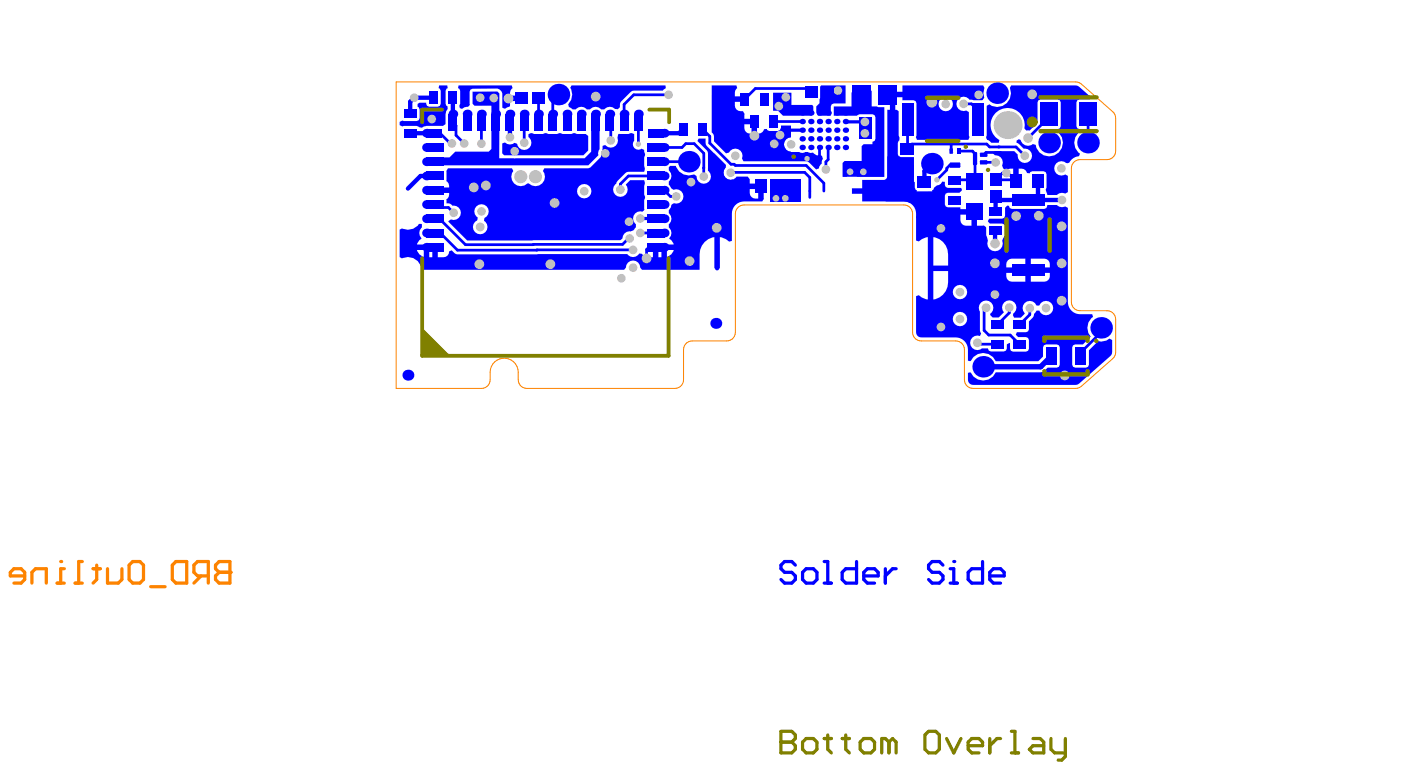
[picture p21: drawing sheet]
<svg xmlns="http://www.w3.org/2000/svg" width="216mm" height="118mm" viewBox="0 0 216 118" stroke-linecap="round" stroke-linejoin="round" font-family="sans-serif">
<path d="M61 12.6h104.8l.8 .4 4.9 4.2a1.33 1.33 0 0 1 .4 1v5.1a1.33 1.33 0 0 1-1.3 1.3h-4.2a1.33 1.33 0 0 0-1.3 1.3v20.6a1.33 1.33 0 0 0 1.3 1.4h4.2a1.33 1.33 0 0 1 1.3 1.3v5.1a1.33 1.33 0 0 1-.4 1l-4.9 4.2-.5 .3h-16.1a1.33 1.33 0 0 1-1.4-1.3v-4.6a1.33 1.33 0 0 0-1.3-1.4h-5.3a1.33 1.33 0 0 1-1.4-1.3v-18.3a1.33 1.33 0 0 0-1.3-1.3h-24.6a1.33 1.33 0 0 0-1.4 1.3v18.3a1.33 1.33 0 0 1-1.3 1.3h-5.3a1.33 1.33 0 0 0-1.4 1.4v4.6a1.33 1.33 0 0 1-1.3 1.3h-22.8a1.33 1.33 0 0 1-1.3-1.3 3 3 0 0 0-.8-2.8 2.16 2.16 0 0 0-2.3-.3 2.16 2.16 0 0 0-1.3 2 2.43 2.43 0 0 1-.3 1.9 1.33 1.33 0 0 1-1 .5h-13.2z" fill="none" stroke="#fd8300" stroke-width=".15"/>
<path d="M35.4 86.5v3.3h-1.6l-.6-.5v-.6l.6-.5h1.6" fill="none" stroke="#fd8300" stroke-width=".5"/>
<circle cx="35.4" cy="88.2" r=".25" fill="#fd8300"/>
<g fill="none" stroke="#fd8300" stroke-width=".5">
<path d="M8.8 89.8h1.1M9.9 87.6h-.5v2.2M11.6 89.8h1.1M12.7 86.5h-.6v3.3M14.3 87.6h1.2M14.9 87.1v2.2l-.6 .5M16.6 87.6v2.2h1.6l.6-.5v-1.7M19.9 87.1l.6-.6h1.1l.5 .6v2.2l-.5 .5h-1.1l-.6-.5zM23.2 90.4h2.2M26.6 87.1l.5-.6h1.7v3.3h-1.7l-.5-.5zM31 88.7l-1.1 1.1M32.1 88.7h-1.7l-.5-.5v-1.1l.5-.6h1.7v3.3"/>
<path d="M35.4 86.5h-1.6l-.6 .6v.5l.6 .6h1.6"/>
</g>
<circle cx="9.4" cy="86.5" r=".25" fill="#fd8300"/>
<path d="M3.8 88.7h-2.2v-.5l.5-.6h1.2l.5 .6v1.1l-.5 .5h-1.2M4.9 89.8v-1.6l.6-.6h1.6v2.2" fill="none" stroke="#fd8300" stroke-width=".5"/>
<g fill="#00f">
<path d="M132.5 18.1h1.9v3.3h-1.9z"/>
<path d="M118.3 20.4l.3-.2h1.3l.3-.1 .2-.7h1.5v1.7a1.11 1.11 0 0 0-1 .7 1.11 1.11 0 0 0 .2 1.2v1.5h-2.8z"/>
<path d="M136.7 24.1l4.1 .1v5.3h3.5l.3 .3v3.9h-3.4v-.8a1.88 1.88 0 0 0-1.9-1.9h-2.8v-3.4l.2-.3z"/>
<path d="M126.5 13.2h3.8v2.7h-1.8l-.3 .2-.2 .3v1.4h-1.9a1.59 1.59 0 0 1-.3-1.4l.5-.5 .1-2.5z"/>
<path d="M118.6 27.6h4.8v3.4h-4.8z"/>
<path d="M119.1 14.3h2.9v1.9h3.2l.1 .2 .1 .9-.2 .4-.1 .1h-4.4l-.8-.7h-.8z"/>
<path d="M88.1 13.2h14.5v.4l-.4 .4h-4.8l-1.7 1.6-.1 .2-.1 .7-.3 .3h-.4a1.1 1.1 0 0 0-1.7 .1h-.5a1.08 1.08 0 0 0-1.7 0h-.5a1.08 1.08 0 0 0-1.7 0h-.5l-.5-.4-.1-.4a2.02 2.02 0 0 0 .3-2.6z"/>
<path d="M61.6 18.8l.4-.2 2.2 .1 .3-.2 .2-.3v-1.3l-.2-.4h-.1v-.5l.2-.2h1.1l.1 .5 .3 .1h1.4l.3-.1 .1-.3v-2l-.1-.3-.2-.1 .1-.4h1.2l.1 .4-.2 .1-.1 .3v2l.1 .3 .2 .1v.4l-.2 .3-.1 .5v1.5l-.5 .3h-2.5l-.7 .3-.8-.3-2.2 .1-.4-.2z"/>
<path d="M70.7 13.2h8.2l.1 .4a1.02 1.02 0 0 0-.4 1.1h1.8v.9h-1.8v.8l-.8 .4-.4-.2v-2.2l-.4-.6-.3-.2-3.9 .1-.3 .1-.1 .3-.1 2.1-.2 .3h-.5l-.4 .3-.3-.1-.1-.4 .1-.3v-2l-.1-.3-.2-.1z"/>
<path d="M128.5 16.4h2.7v-2.1l.3-.3h2.8v2.4l2 .1v10.8l-6.5-.1v-2.1l.3-.3h2.7v-2.3l.3-.3h1.3v-.4l.4-.1 .1-.3v-3.3l-.1-.4-.4-.1h-1.9l-.4 .2h-3.6z"/>
<path d="M152.1 16.3l.4-.2a2.13 2.13 0 0 0 2.5-.1 2.13 2.13 0 0 0 .7-2.5l.1-.3h9.9l.4 .1 2 1.6-.2 .4h-1.6l-.3 .2-.1 .3v3.6l.1 .4 .3 .1 .1 .4a2.12 2.12 0 0 0 0 3.4l-.1 .4-1 .3-.5 .7h-.5a1.1 1.1 0 0 0-1.5 0 1.1 1.1 0 0 0-.1 1.5 1.1 1.1 0 0 0 1.4 .3l.5 .2v2.5l-.5 .2a1.07 1.07 0 0 0-1.2 .2h-1.5l-.3-.8 .2-.3v-2.1l-.2-.3-.3-.1h-1.7l-.3 .1-.1 .2h-.4a.94 .94 0 0 0-1.3-.7v1.9h-.9v-1.9h-.7l-.3 .2-.5-.2-.2-.5a1.09 1.09 0 0 0-1.1-1.6l-.3-.3 .3-.3h3l.6 .5a1.1 1.1 0 0 0 1 1.3 1.1 1.1 0 0 0 1.1-1.1 1.1 1.1 0 0 0-1.2-1.1l-.8-.7-.3-.2v-.3l.3-.2 .3 .1a1.15 1.15 0 0 0 1.9 .6l.3 .1a2.13 2.13 0 0 0 3.2 1.5 2.13 2.13 0 0 0 .3-3.5l.1-.4 .2-.1 .2-.4v-3.6l-.2-.3-.3-.2h-2.7l-.3 .2-.1 .3v3.1l-1.2 1.2h-.5l-.3-.3a2.61 2.61 0 0 0-2.6-3.2 2.56 2.56 0 0 0-1.8 .8h-.1a2.42 2.42 0 0 0-.7 1.9 2.41 2.41 0 0 0 .7 1.8l.6 .5-.1 .4h-1.1l-.5-.4a.47 .47 0 0 1-.2-.7z"/>
<path d="M72.8 14.1h3.9l.3 .3-.1 10h13.2l1-1v-6h1.1l.3 .3-.1 5.3-.2 .6v.3l-1.5 1.6h-25v-1.2h3.6l.9-.9h5.1l.4-.4v-6.7h-2.6l-.3-.3z"/>
<path d="M77.4 22.1l.4-.1a1.07 1.07 0 0 0 1.5 0l.3 .1a1.12 1.12 0 0 0 1.7 .9 1.12 1.12 0 0 0 .1-1.9v-.4l.4-.2a3.3 3.3 0 0 0 2.2 0 3.4 3.4 0 0 0 2.2 0 3.4 3.4 0 0 0 2.2 0l.5 .1h1.4l.3 .3v2.3l-.7 .7h-12.2l-.3-.3z"/>
<path d="M136.8 14.1v.9h2.3v.4h1.7l.3 .2 .1 .3v5l-.1 .2 .2 .4h7.9l.2-.4-.1-.2v-3.6l-.4-.3a1.11 1.11 0 0 1-1.4-.4 1.11 1.11 0 0 1 .4-1.5 1.11 1.11 0 0 1 1.5 .3h2l.3-.3a2.26 2.26 0 0 1 0-1.6l-.2-.3h-12.4v.9zM144.6 16a1.15 1.15 0 0 1 2.3 0 1.15 1.15 0 0 1-2.3 0z"/>
<path d="M109.7 23.8v7.5l.3 .3h3.4l.4-.3 .5-.2 3.2-.1 .2-.4v-1.9h-.4v-.4h-1.8v-.7l-.3-.4h-1.7a1.1 1.1 0 0 1-1.6 .3 1.1 1.1 0 0 1-.1-1.7v-.4l-1.7-1.8zM115.5 29.1h1.3v1.5a1.09 1.09 0 0 1-1.1-.3 1.09 1.09 0 0 1-.2-1.2z"/>
<path d="M109.7 13.2v7.2l.3 .4v1l1.9 1.8 .4-.1a1.1 1.1 0 0 1 1.5-.5 1.1 1.1 0 0 1 .5 1.4l.3 .5h9.6l.5 .1 1.1 1.1 .4-.2v-.2l.4-.5 .1-.5 .1-.2-.2-.5a1.19 1.19 0 0 1-1.3-.5l-.3 .1a1.4 1.4 0 0 0-1.4 0l-.4-.2a3 3 0 0 1-2.1-.4 1.1 1.1 0 0 1-.2-1.2 1.1 1.1 0 0 1 1-.7v-1.7h-1.5l-.2 .6-.3 .2h-1.3l-.4-.2v-.1h-.5a.87 .87 0 0 1-1 .7v-1.9h-.5v-.4h-1.5v-.7l-.2-.5a1.06 1.06 0 0 1-1.1-.3 1.06 1.06 0 0 1-.2-1.1h1.6v-.9h-1.6a1.11 1.11 0 0 1 .4-1.2l-.1-.4zM114.7 19.2h1.1v1.4a1.03 1.03 0 0 1-1.1-1.4z"/>
<path d="M136.7 16.9v10.4l-.1 .3-.3 .1h-3.4v1.3h-1.6v.9h1.6v1.1h6.4l.9 .3 .4-.3a.99 .99 0 0 1 .6-1.2l.1-.5-.2-.1-.1-.3v-.8l-.7-.1v-1.7h-.5v-.4h-1.9a1 1 0 0 1 .7-1.3l.1-.5h-.2l-.1-.3v-1.8l.2-.3v-.5l-.1-.3v-3.8l-.3-.2zM137.9 26.7h1.5v1.3a1.09 1.09 0 0 1-1.1-.2 1.09 1.09 0 0 1-.4-1.1z"/>
<path d="M144 28.9l-.2 .3-.2 .1 .1 .5a.94 .94 0 0 1 .7 1.2h-1.9v.4h-.5v1.8h-.6l-.2 .2v3.7l.4 .1 .5-.4 .9-.3v9.6l-.9-.3-.5-.3-.4 .1v5.8l.3 .4 .5 .2h5.3a1.88 1.88 0 0 1 1.9 1.9v1.7h.4a2.11 2.11 0 0 1 1.9-1.2 2.11 2.11 0 0 1 2 1.3h6.5l.7-.8v-1.4l.2-.3 .3-.1h1.7l.3 .1 .1 .3v2.7l-.1 .3-.3 .1h-1.5l-.4 .5-.6 .3h-6.9a2.11 2.11 0 0 1-2 1.2 2.11 2.11 0 0 1-1.9-1.2l-.4 .1v1l.1 .5 .5 .3h16.2l.3-.2 4.8-4.2 .3-.5v-2l-.4-.2-.5 .3-.8 .1-.5-.1-1.4 1.5v2.2l-.1 .3-.3 .1h-1.7l-.3-.1-.2-.3v-2.7l.2-.3 .3-.1h1.2l1.2-1.2a2.03 2.03 0 0 1 .3-3.1l-.1-.4h-1.9a1.88 1.88 0 0 1-1.8-1.9v-14.5l-.5-.2a1.07 1.07 0 0 1-1.2-.2h-1.5l-.1 .5-.4 .1h-5l-.3-.1-.1-.4h-.3l-.3 .3v1.2l-.1 .4-.4 .1h-2l-.2 .4 .4 .3h1.8l.4 .2 .1 .3v1.3l-.5 .9a1.2 1.2 0 0 1-1 1.6 1.2 1.2 0 0 1-1.2-1.6 4.2 4.2 0 0 1-.3-2.1l-.3-.3-1 .1v-2.1h-.5v-.5h-2.1v-.3h-1.9l-.4-.1-.1-.3v-1.3l.1-.4 .4-.1h1.8l.3-.3v-.3l-.1-.1h-2l-.4-.2-.1-.3v-.5h-.4a.82 .82 0 0 1-.8 .6zM142.9 31.9h1.5a1.09 1.09 0 0 1-.4 1.1 1.09 1.09 0 0 1-1.1 .2zM148 33.1h1.7v1.7h-.8a.86 .86 0 0 1-.9-.9zM143.8 36.5a2.65 2.65 0 0 1 2.3 2.7v1.7h-2.3zM155.3 40.1l.6-.2h2.1v1.3h-2.9v-.8zM158.9 39.9h2a.99 .99 0 0 1 .9 1.3h-2.9zM155.1 42h2.9v1.4h-2.1a.98 .98 0 0 1-.8-1.4zM158.9 42h2.9a1.02 1.02 0 0 1-.9 1.4h-2zM146.8 45a1.11 1.11 0 0 1 2.2 0 1.11 1.11 0 0 1-2.2 0zM143.8 41.8h2.3v1.7a2.65 2.65 0 0 1-2.3 2.6zM151.2 46.6a1.12 1.12 0 0 1 1.6 .1 1.12 1.12 0 0 1-.2 1.6v.2l.4 .4h.9l.8-.8a1.1 1.1 0 0 1 .1-1.6 1.1 1.1 0 0 1 1.6 .2 1.1 1.1 0 0 1-.2 1.6l-.1 .2 .2 .4h1l.6-.6a1.13 1.13 0 0 1 .1-1.7 1.13 1.13 0 0 1 1.7 .5h.5a1.11 1.11 0 0 1 1.7-.5 1.11 1.11 0 0 1 0 1.8 1.11 1.11 0 0 1-1.7-.5h-.5l-.4 .5-.1 .5-.6 .6v1.2l-.2 .4-.3 .1h-1.4l-.2 .4 .4 .3h1.2l.3 .2 .2 .3v1.3l-.2 .3-.3 .2h-2l-.3-.2-.2-.3v-.9l-.4 .3v.6l-.2 .3-.3 .2h-2l-.3-.2-.2-.3h-.9a1.13 1.13 0 0 1-1.8-.7 1.13 1.13 0 0 1 1.5-1.3l.2-.3-.2-.5v-2.9a1.07 1.07 0 0 1 .2-1.4zM146.8 49.2a1.11 1.11 0 0 1 2.2 0 1.11 1.11 0 0 1-2.2 0z"/>
<path d="M61.6 35.4v4.2l.4 .2a2.08 2.08 0 0 1 3 1.8h31.2l.2-.4a1.11 1.11 0 0 1 1.2-1.1 1.11 1.11 0 0 1 1.1 1.1l.2 .4h8.9v-2.4a2.65 2.65 0 0 1 2.3-2.7v4.8h.8v-4.8l1 .3 .5 .4 .4-.1v-4.3l.1-.6 .4-.6v-3.7l-.4-.2a1.1 1.1 0 0 1-1.3-.5 1.1 1.1 0 0 1 .2-1.4v-.4l-2.9-2.9-.2-.5v-.7h-1l-.2 .4 1.6 1.7v2.9a1.1 1.1 0 0 1-.2 1.9 1.1 1.1 0 0 1-1.5-1.1l-.4-.2a2.09 2.09 0 0 1-2.8-1.3h-1l-.1 .2v.5a1.08 1.08 0 0 1 0 1.7v.5a.83 .83 0 0 0 1.1 .7 1.11 1.11 0 0 1 1.1 1.2 1.11 1.11 0 0 1-1.4 .9l-.4 .3-.1 .3-.3 .5v.5a1.08 1.08 0 0 1 0 1.6v.6a1.21 1.21 0 0 1 0 1.7l.3 .2 .4 .7h-1.4v.4h-.5v1.5h-.4v-1.5h-.9v1.5h-1.2l-.5-.5h-.4a1.07 1.07 0 0 1-1.8 0l-26.2 .1-.5-.2-.4-.4-.4 .1a.86 .86 0 0 1-.8 .9h-.9v-1.5h-.9v1.5h-.4v-1.5h-.5v-.4h-1.4l.3-.7 .3-.2a1.21 1.21 0 0 1 .1-1.7v-.6h-.4a2 2 0 0 1-2.6 .7zM64.3 38.5h1v1.1a1.38 1.38 0 0 1-1-1.1zM102.8 38.5h1a1.38 1.38 0 0 1-1 1.1z"/>
<path d="M69 25.9l-.2 .5v1.5a.91 .91 0 0 1 .4 1h-2.2v.8h2.2a.91 .91 0 0 1-.4 1v.6a.9 .9 0 0 1 .9 .4 1.1 1.1 0 0 1 1.3 1.2 1.1 1.1 0 0 1-1.5 .9l-.4 .4 2.9 2.9 23.6-.1 .3-.3a1.09 1.09 0 0 1 1.3-1l.4-.2 .4-.5v-.5a1.09 1.09 0 0 1-.3-1.3 1.09 1.09 0 0 1 1.3-.6l.3-.3v-1.5l.1-.5-.1-.3v-1.4l.1-.4-.1-.4h-2.2l-.7 .6a1.12 1.12 0 0 1-.1 1.7 1.12 1.12 0 0 1-1.6-.2 1.12 1.12 0 0 1 .3-1.6l.1-.4 1.5-1.4h2.7l.1-.5-.1-.4v-1.4l.1-.5-.1-.6-.5-.2a.84 .84 0 0 1-1.1-.1 .84 .84 0 0 1 0-1.1v-1.1a.76 .76 0 0 0-.8 0h-1.5l-.1 .1-.2 .5a1.1 1.1 0 0 1-.4 1.4 1.1 1.1 0 0 1-1.4-.3l-.4 .2-.3 1.7-1.6 1.6-.3 .1h-6.8l-.2 .5a1.45 1.45 0 0 1-.2 1.9 1.45 1.45 0 0 1-2 0h-.2a1.45 1.45 0 0 1-2 0 1.45 1.45 0 0 1-.2-1.9l-.2-.5zM88.9 29.5a1.11 1.11 0 0 1 2.2 0 1.11 1.11 0 0 1-2.2 0zM73.4 31.8a1.11 1.11 0 0 1 1.7 .1 1.11 1.11 0 0 1-.4 1.7l-.1 .4a1.12 1.12 0 0 1 .2 1.8 1.12 1.12 0 0 1-1.7-.2 1.12 1.12 0 0 1 .4-1.6l.1-.5a1.07 1.07 0 0 1-.2-1.7z"/>
</g>
<path d="M161.7 17.6v.4l-3.3 3.3M167.7 17.6v4.6M167.7 18.4h.1M167.7 17.6h.1M150.6 52.8l.2 .2h2.9M151.7 50.9l.7 .7h3.3M152 47.4l-.3 .3M155.5 47.4v.8l-1.8 1.8M158.7 47.5v1l-1.6 1.6M169.7 51.2l-3.2 3.2v.5" fill="none" stroke="#00f" stroke-width=".42"/>
<path d="M162 54.9l-1.6 1.6" fill="none" stroke="#00f" stroke-width=".83"/>
<path d="M158.4 30.8h1.6" fill="none" stroke="#00f" stroke-width=".66"/>
<circle cx="153.4" cy="32.6" r=".33" fill="#00f"/>
<path d="M153.4 35.6l-.1 .1" fill="none" stroke="#00f" stroke-width=".66"/>
<path d="M150.3 24.4v3.6M153.4 27.7l1.1-1h.8l1.1 1zM153.4 25h.1M153.6 27.7l.2 .2M153.6 27.7h.1M155.1 24.4v2.3" fill="none" stroke="#00f" stroke-width=".42"/>
<circle cx="153.4" cy="25" r=".21" fill="#00f"/>
<path d="M151.6 25h1.8M153.5 25h.1" fill="none" stroke="#00f" stroke-width=".42"/>
<circle cx="153.9" cy="22.6" r=".21" fill="#00f"/>
<path d="M147.2 25.4h-.8l-.5 .5M152.1 22.2l.4 .4h1.4" fill="none" stroke="#00f" stroke-width=".42"/>
<circle cx="144.4" cy="27.7" r=".21" fill="#00f"/>
<path d="M136.8 14.6l.8 .7M139.9 18.4v4.5l.6-.7M148.5 16h1.2M124 26.6l.8 .7v2.1M124.2 25.5l2.8 2.7v1.2M126.3 24l-.4 .4h-1.5M127.6 24.6l-.3 .3v1.2M145.9 25.9v.3l-1.5 1.5M146.6 22.2v1.1M146.6 22.2h.1" fill="none" stroke="#00f" stroke-width=".42"/>
<path d="M142.5 26.4v1.7" fill="none" stroke="#00f" stroke-width=".66"/>
<path d="M130.3 18.7l3 .1" fill="none" stroke="#00f" stroke-width=".5"/>
<g fill="#00f">
<circle cx="123.6" cy="21.4" r=".21"/>
<circle cx="123.6" cy="22.7" r=".21"/>
<circle cx="126.3" cy="21.4" r=".21"/>
<circle cx="129" cy="22.7" r=".33"/>
<circle cx="125" cy="20.1" r=".21"/>
<circle cx="127.6" cy="21.4" r=".21"/>
<circle cx="125" cy="18.7" r=".21"/>
</g>
<path d="M121.1 15v.3l-1.1 1M124.4 13.6l.6 .6M107 22.1h-1.3l-.6 .6M108.4 25.9h.1M108.4 25.9v1.3M108.5 25.9h-.1M112.6 26.6h.1M112.6 25.3h.5l.2 .2M119.3 22.2v1.1M124.9 21.4h.1" fill="none" stroke="#00f" stroke-width=".42"/>
<path d="M129.1 13.9h-1.2l-.3 .3M110.5 37.7v3.6" fill="none" stroke="#00f" stroke-width=".66"/>
<path d="M121 20.1l-.8 .7" fill="none" stroke="#00f" stroke-width=".5"/>
<circle cx="108.3" cy="19.9" r=".21" fill="#00f"/>
<g fill="none" stroke="#00f" stroke-width=".66">
<path d="M66.8 15l-3 .1-.6 .6M69.8 17.6v1.3M69.8 15h.1M76.1 15.1l.3 .3M76.4 17.6v1.3M78.6 18.9v2.3M105.3 19.9l-.7 .6M62.9 37.5l.6 .6h3.5M63.2 20.5h.1M63.2 20.5h3.8M67 27.1h-2.2l-1.9 2M76.4 24.9h.1"/>
<path d="M153.3 35.7v1.8M153.9 30.8l-.5-.5v2.3M160 27.9v2.9"/>
</g>
<g fill="none" stroke="#00f" stroke-width=".42">
<path d="M69.8 18.9l.5 .5v1.4l1.2 1.3h-.2M74.2 18.9v3.3M80.4 15.2h-2M80.8 18.9v3.1M83 17.6v1.3M83 18.9h.1M85.2 17.6v1.3M86.1 14.6l-.9 .8M89.6 18.9h.1M94 18.9l.1 .1v2.6M96.2 17.6v1.3M97.7 14.6l-1.5 1.5"/>
<path d="M98.4 18.9v3.3M150.7 17v1.4M67 20.5h.8M67 35.9h.8M67 33.7h.7M67 31.5l.5 .5M69.1 32l.8 .8M69.4 22.1h.2M82.8 38.5h-.1M95.6 28.4v.8M96.8 27.1h4.2M96.8 36.7h.2"/>
<path d="M98.7 35.9h2.3M101 35.9h.1M101 38.1h-1l-.4 .3v1.4M101 29.3h1.4M101 22.7h1.4M101 24.9h.1M150.3 23.7v.7M151.9 23.5l-.3 .3M153.5 23.5h.7l.9 .9M151.7 47.7v3.2M169.7 51.2v-.7l.3-.3v1"/>
</g>
<path d="M98.7 33.7l2.3-.1v.1" fill="none" stroke="#00f" stroke-width=".5"/>
<circle cx="153.5" cy="23.5" r=".21" fill="#00f"/>
<g fill="none" stroke="#00f" stroke-width=".42">
<path d="M83 15.2v3.7M85.2 15.4v2.2M96.2 16.1v1.5M97.7 14.6h5.3M108.3 19.9l1.1 1.1v1l3.2 3.3M119.2 18.7h4.4M124.4 13.6h-8l-1.6 1.7M149.7 16l1 1M67.5 32h1.6M67.7 33.7l4 4h24.2l.9-1M67.8 20.5l1.6 1.6M67.8 35.9l2.7 2.6h12.2"/>
<path d="M82.8 38.5h14.8M96.8 27.1l-1.2 1.3M101 24.9h5.2M102.4 29.3l.9 1h.9M102.4 22.7h2.7M107 22.1l1.5 1.5v2.3M112.6 26.6h11.4M113.3 25.5h10.9M124.8 29.4v1M126.3 22.7v1.3M127.6 22.7v1.9M140.5 22.2h11.6"/>
<path d="M147.1 27.7h2.9l.3 .3M147.7 23.3h2.2l.4 .4M151.9 23.5h1.6M153.9 22.6h2.7l1.3 1.4M156.6 27.7h-.2l.2 .2M155.7 51.6l1.4 1.5"/>
</g>
<path d="M137.6 15.3v10.8M151.5 56.5h8.9" fill="none" stroke="#00f" stroke-width=".83"/>
<path d="M63.2 15.7v1.8M69.8 15v2.6M76.4 15.4v2.2M76.4 18.9v6M91.8 18.9v4.6l-1.4 1.4h-23.4M101.1 20.5h3.5M119.3 23.3l1.2 1.1h3.9M143.6 25.2l-1.1 1.2M153.9 30.8h4.5M160 30.8h3.7" fill="none" stroke="#00f" stroke-width=".66"/>
<path d="M121 20.1h2.6M122.6 87.1l-.6-.6h-1.1l-.6 .6v.5l.6 .6h1.1l.6 .5v.6l-.6 .5h-1.1l-.6-.5M123.7 88.2l.5-.6h1.1l.6 .6v1.1l-.6 .5h-1.1l-.5-.5zM127 86.5h.6v3.3M127 89.8h1.1M132 86.5v3.3h-1.7l-.5-.5v-1.1l.5-.6h1.7M133.1 88.7h2.2v-.5l-.5-.6h-1.1l-.6 .6v1.1l.6 .5h1.1M136.4 87.6v2.2M138.1 87.6h-.6l-1.1 1.1M145.3 87.1l-.5-.6h-1.1l-.6 .6v.5l.6 .6h1.1l.5 .5v.6l-.5 .5h-1.1l-.6-.5M146.4 89.8h1.1M146.4 87.6h.6v2.2" fill="none" stroke="#00f" stroke-width=".5"/>
<circle cx="147" cy="86.5" r=".25" fill="#00f"/>
<path d="M151.4 86.5v3.3h-1.6l-.6-.5v-1.1l.6-.6h1.6M152.5 88.7h2.2v-.5l-.5-.6h-1.1l-.6 .6v1.1l.6 .5h1.1" fill="none" stroke="#00f" stroke-width=".5"/>
<g fill="#c0c0c0">
<circle cx="167.7" cy="22.2" r=".68"/>
<circle cx="95.6" cy="29.2" r=".68"/>
<circle cx="153.3" cy="45.4" r=".67"/>
<circle cx="145" cy="50.4" r=".67"/>
<circle cx="152" cy="47.4" r=".68"/>
<circle cx="150.6" cy="52.8" r=".68"/>
<circle cx="158.4" cy="21.3" r=".75"/>
<circle cx="161.7" cy="22" r=".75"/>
<circle cx="164.1" cy="57.9" r=".75"/>
<circle cx="161.2" cy="47.5" r=".67"/>
<circle cx="169.7" cy="50.5" r=".68"/>
<circle cx="151.5" cy="56.5" r=".75"/>
<circle cx="91.8" cy="14.9" r=".75"/>
<circle cx="97.6" cy="38.5" r=".67"/>
<circle cx="96.9" cy="34.2" r=".67"/>
<circle cx="74.2" cy="32.6" r=".67"/>
<circle cx="74" cy="35" r=".68"/>
<circle cx="74.9" cy="28.6" r=".75"/>
<circle cx="73.9" cy="40.7" r=".75"/>
<circle cx="147.1" cy="30.8" r=".42"/>
<circle cx="163.6" cy="40.6" r=".75"/>
<circle cx="66.5" cy="18.3" r=".67"/>
<circle cx="98.7" cy="35.9" r=".67"/>
<circle cx="97" cy="36.7" r=".67"/>
<circle cx="69.9" cy="32.8" r=".67"/>
<circle cx="125" cy="18.7" r=".42"/>
<circle cx="125" cy="21.4" r=".42"/>
<circle cx="127.6" cy="21.4" r=".42"/>
<circle cx="125" cy="20.1" r=".42"/>
<circle cx="120" cy="16.3" r=".67"/>
<circle cx="129.1" cy="13.9" r=".67"/>
<circle cx="157.9" cy="24" r=".67"/>
<circle cx="153.4" cy="25" r=".67"/>
<circle cx="120.2" cy="20.8" r=".67"/>
<circle cx="121.9" cy="22.2" r=".67"/>
<circle cx="153.3" cy="37.5" r=".75"/>
<circle cx="158.7" cy="47.5" r=".67"/>
<circle cx="155.5" cy="47.4" r=".67"/>
<circle cx="153.3" cy="40.6" r=".75"/>
<circle cx="147.9" cy="49.2" r=".67"/>
<circle cx="144.4" cy="27.7" r=".42"/>
<circle cx="145.7" cy="16" r=".67"/>
<circle cx="129" cy="22.7" r=".42"/>
<circle cx="148.5" cy="16" r=".67"/>
<circle cx="116.3" cy="20.9" r=".75"/>
<circle cx="119.3" cy="22.2" r=".67"/>
<circle cx="126.3" cy="21.4" r=".42"/>
<circle cx="123.6" cy="22.7" r=".42"/>
<circle cx="123.6" cy="21.4" r=".42"/>
<circle cx="126.3" cy="18.7" r=".42"/>
<circle cx="163.6" cy="25.9" r=".67"/>
<circle cx="163.6" cy="34.9" r=".75"/>
<circle cx="163.7" cy="30.8" r=".67"/>
<circle cx="147.9" cy="45" r=".67"/>
<circle cx="90" cy="29.5" r=".67"/>
<circle cx="84.8" cy="40.7" r=".75"/>
<circle cx="106.3" cy="40.2" r=".75"/>
<circle cx="160.1" cy="33.2" r=".75"/>
<circle cx="156.6" cy="33.3" r=".75"/>
<circle cx="159.1" cy="14.5" r=".75"/>
<circle cx="163.6" cy="46.3" r=".75"/>
<circle cx="153.7" cy="14.4" r=".67"/>
<circle cx="127.6" cy="18.7" r=".42"/>
<circle cx="117.8" cy="15.2" r=".42"/>
<circle cx="63.8" cy="15.1" r=".67"/>
<circle cx="72" cy="18.9" r=".42"/>
<circle cx="101" cy="31.5" r=".42"/>
<circle cx="73" cy="28.9" r=".75"/>
<circle cx="82.5" cy="27.2" r="1.02"/>
<circle cx="67" cy="22.7" r=".42"/>
<circle cx="94.1" cy="21.6" r=".67"/>
<circle cx="80.8" cy="22" r=".67"/>
<circle cx="89.6" cy="18.9" r=".42"/>
<circle cx="98.7" cy="33.7" r=".67"/>
<circle cx="85.5" cy="31.3" r=".75"/>
<circle cx="95.8" cy="42.9" r=".67"/>
<circle cx="143.6" cy="25.2" r=".75"/>
<circle cx="104.2" cy="30.3" r=".67"/>
<circle cx="98.4" cy="22.2" r=".42"/>
<circle cx="74" cy="15.1" r=".67"/>
<circle cx="76.1" cy="15.1" r=".67"/>
<circle cx="93.3" cy="23.6" r=".67"/>
<circle cx="121.1" cy="15" r=".67"/>
<circle cx="106.5" cy="28.1" r=".67"/>
<circle cx="78.4" cy="15.2" r=".75"/>
<circle cx="79.3" cy="23.3" r=".67"/>
<circle cx="78.6" cy="21.2" r=".67"/>
<circle cx="69.6" cy="22.1" r=".67"/>
<circle cx="74.2" cy="22.1" r=".67"/>
<circle cx="71.5" cy="22.1" r=".67"/>
<circle cx="133.3" cy="20.5" r=".67"/>
<circle cx="133.3" cy="18.8" r=".67"/>
<circle cx="145" cy="35.2" r=".67"/>
<circle cx="150.8" cy="14.6" r=".67"/>
<circle cx="143.6" cy="15.7" r=".83"/>
<circle cx="155.1" cy="26.7" r=".67"/>
<circle cx="80.3" cy="27.2" r="1.02"/>
<circle cx="121" cy="30.6" r=".52"/>
<circle cx="119.6" cy="30.6" r=".52"/>
<circle cx="127.3" cy="26.1" r=".67"/>
<circle cx="133" cy="26.5" r=".52"/>
<circle cx="131" cy="26.5" r=".52"/>
<circle cx="97.6" cy="41.2" r=".67"/>
<circle cx="99.6" cy="39.8" r=".75"/>
<circle cx="110.5" cy="35.1" r=".75"/>
<circle cx="103" cy="14.6" r=".67"/>
<circle cx="113.3" cy="24" r=".67"/>
<circle cx="108.4" cy="27.2" r=".67"/>
<circle cx="124.4" cy="24.4" r=".42"/>
<circle cx="112.6" cy="26.6" r=".67"/>
<circle cx="155.3" cy="19.3" r="2.16"/>
</g>
<g fill="#00f">
<path d="M165.7 53.5h1.7v2.7h-1.7z" fill-rule="evenodd"/>
<path d="M161.2 53.5h1.7v2.7h-1.7z" fill-rule="evenodd"/>
<path d="M159.1 26.8h1.7v2.1h-1.7z" fill-rule="evenodd"/>
<path d="M152.7 52.4h2v1.3h-2z" fill-rule="evenodd"/>
<path d="M152.4 34.9h2v1.3h-2z" fill-rule="evenodd"/>
<path d="M152.4 31.9h2v1.3h-2z" fill-rule="evenodd"/>
<path d="M151.2 24.7h.8l.2 .1v.4l-.2 .1h-.8l-.2-.1v-.4z" fill-rule="evenodd"/>
<path d="M152.6 26.8h1.7v1.8h-1.7z" fill-rule="evenodd"/>
<path d="M146.3 25.2l.2-.2h1.3l.2 .2v.5l-.2 .2h-1.3l-.2-.2z" fill-rule="evenodd"/>
<path d="M146.1 27.2h2v1.3h-2z" fill-rule="evenodd"/>
<path d="M138.8 25.4h2.1v1.7h-2.1z" fill-rule="evenodd"/>
<path d="M131.4 13.1h2.8v3h-2.8z" fill-rule="evenodd"/>
<path d="M124.1 13.4h1.8v1.7h-1.8z" fill-rule="evenodd"/>
<path d="M126.7 13.4h1.8v1.7h-1.8z" fill-rule="evenodd"/>
<path d="M119.8 27.7h1.7v2h-1.7z" fill-rule="evenodd"/>
<path d="M116.4 27.7h1.7v2h-1.7z" fill-rule="evenodd"/>
<path d="M118.6 17.7h1.3v2h-1.3z" fill-rule="evenodd"/>
<path d="M117.1 14.3h1.3v2h-1.3z" fill-rule="evenodd"/>
<path d="M114.1 14.3h1.3v2h-1.3z" fill-rule="evenodd"/>
<path d="M104.6 18.9h1.3v2h-1.3z" fill-rule="evenodd"/>
<path d="M107.6 18.9h1.3v2h-1.3z" fill-rule="evenodd"/>
<path d="M99.7 37.4h2.7v1.4h-2.7z" fill-rule="evenodd"/>
<path d="M99.7 30.8h2.7v1.4h-2.7z" fill-rule="evenodd"/>
<path d="M99.7 33h2.7v1.4h-2.7z" fill-rule="evenodd"/>
<path d="M99.7 35.2h2.7v1.4h-2.7z" fill-rule="evenodd"/>
<path d="M99.7 24.2h2.7v1.4h-2.7z" fill-rule="evenodd"/>
<path d="M99.7 26.4h2.7v1.4h-2.7z" fill-rule="evenodd"/>
<path d="M99.7 28.6h2.7v1.4h-2.7z" fill-rule="evenodd"/>
<path d="M99.9 19.9h2.5v1.3h-2.5z" fill-rule="evenodd"/>
<path d="M99.7 22h2.7v1.4h-2.7z" fill-rule="evenodd"/>
<path d="M97.7 17.6h1.4v2.6h-1.4z" fill-rule="evenodd"/>
<path d="M91.1 17.6h1.4v2.6h-1.4z" fill-rule="evenodd"/>
<path d="M93.3 17.6h1.4v2.6h-1.4z" fill-rule="evenodd"/>
<path d="M84.5 17.6h1.4v2.6h-1.4z" fill-rule="evenodd"/>
<path d="M86.7 17.6h1.4v2.6h-1.4z" fill-rule="evenodd"/>
<path d="M77.9 17.6h1.4v2.6h-1.4z" fill-rule="evenodd"/>
<path d="M80.1 17.6h1.4v2.6h-1.4z" fill-rule="evenodd"/>
<path d="M79.5 14.3h1.8v1.7h-1.8z" fill-rule="evenodd"/>
<path d="M69.1 17.6h1.4v2.6h-1.4z" fill-rule="evenodd"/>
<path d="M71.3 17.6h1.4v2.6h-1.4z" fill-rule="evenodd"/>
<path d="M73.5 17.6h1.4v2.6h-1.4z" fill-rule="evenodd"/>
<path d="M69.1 14h1.4v2h-1.4z" fill-rule="evenodd"/>
<path d="M65.7 37.4h2.7v1.4h-2.7z" fill-rule="evenodd"/>
<path d="M65.7 35.2h2.7v1.4h-2.7z" fill-rule="evenodd"/>
<path d="M65.7 33h2.7v1.4h-2.7z" fill-rule="evenodd"/>
<path d="M65.7 30.8h2.7v1.4h-2.7z" fill-rule="evenodd"/>
<path d="M65.7 28.6h2.7v1.4h-2.7z" fill-rule="evenodd"/>
<path d="M65.7 26.4h2.7v1.4h-2.7z" fill-rule="evenodd"/>
<path d="M65.7 24.2h2.7v1.4h-2.7z" fill-rule="evenodd"/>
<path d="M65.7 22h2.7v1.4h-2.7z" fill-rule="evenodd"/>
<path d="M65.7 19.9h2.5v1.3h-2.5z" fill-rule="evenodd"/>
<path d="M66.1 14h1.4v2h-1.4z" fill-rule="evenodd"/>
<path d="M166.3 15.8h2.7v3.6h-2.7z" fill-rule="evenodd"/>
<path d="M160.3 15.8h2.7v3.6h-2.7z" fill-rule="evenodd"/>
<path d="M152.7 49.4h2v1.3h-2z" fill-rule="evenodd"/>
<path d="M151.2 23.5h.8l.2 .2v.3l-.2 .2h-.8l-.2-.2v-.3z" fill-rule="evenodd"/>
<path d="M152.6 29.4h1.7v1.8h-1.7z" fill-rule="evenodd"/>
<path d="M147.5 22.9h.5v.8h-.5z" fill-rule="evenodd"/>
<path d="M146.3 23l.1-.1h.3l.1 .1v.6l-.1 .1h-.3l-.1-.1z" fill-rule="evenodd"/>
<path d="M146.1 30.2h2v1.3h-2z" fill-rule="evenodd"/>
<path d="M138.8 22h2.1v1.8h-2.1z" fill-rule="evenodd"/>
<path d="M138.9 15.9h1.9v5h-1.9z" fill-rule="evenodd"/>
<path d="M156.1 52.4h2v1.3h-2z" fill-rule="evenodd"/>
<path d="M141.4 30.6h2.1v1.7h-2.1z" fill-rule="evenodd"/>
<path d="M148.9 31.4h2.5v2.5h-2.5z" fill-rule="evenodd"/>
<path d="M141.4 27.2h2.1v1.7h-2.1z" fill-rule="evenodd"/>
<path d="M155.7 26.8h1.7v2.1h-1.7z" fill-rule="evenodd"/>
<path d="M148.9 26.7h2.5v2.6h-2.5z" fill-rule="evenodd"/>
<path d="M135.4 13.1h2.8v3h-2.8z" fill-rule="evenodd"/>
<path d="M115.6 17.7h1.3v2h-1.3z" fill-rule="evenodd"/>
<path d="M82.3 17.6h1.4v2.6h-1.4z" fill-rule="evenodd"/>
<path d="M88.9 17.6h1.4v2.6h-1.4z" fill-rule="evenodd"/>
<path d="M95.5 17.6h1.4v2.6h-1.4z" fill-rule="evenodd"/>
<path d="M82.1 14.3h1.8v1.7h-1.8z" fill-rule="evenodd"/>
<path d="M75.7 17.6h1.4v2.6h-1.4z" fill-rule="evenodd"/>
<path d="M62.2 19.9h2v1.3h-2z" fill-rule="evenodd"/>
<path d="M156.1 49.4h2v1.3h-2z" fill-rule="evenodd"/>
<path d="M149.9 23.6l.2-.2h.3l.2 .2v1.7l-.2 .1h-.3l-.2-.1z" fill-rule="evenodd"/>
<path d="M149.8 15.9h1.8v5h-1.8z" fill-rule="evenodd"/>
<path d="M62.2 16.9h2v1.3h-2z" fill-rule="evenodd"/>
<path d="M155.9 40.7h5v1.8h-5z" fill-rule="evenodd"/>
<path d="M155.9 29.9h5v1.8h-5z" fill-rule="evenodd"/>
</g>
<g fill="#00f">
<path d="M152 25.2h.2zM152 25.2h.2l-.2 .1z"/>
<path d="M152 24.7v.1zM152 24.7l.2 .1h-.2z"/>
<path d="M151 24.8h.2zM151.1 24.7h.1v.1h-.2z"/>
<path d="M151.2 25.2v.1zM151 25.2h.2v.1z"/>
<path d="M147.8 25.7h.2zM147.8 25.7h.2l-.2 .2z"/>
<path d="M147.8 25v.2zM147.8 25l.2 .2h-.2z"/>
<path d="M146.3 25.2h.2zM146.4 25.1l.1-.1v.2h-.2z"/>
<path d="M146.5 25.7v.2zM146.3 25.7h.2v.2z"/>
<path d="M152 24h.2zM152 24h.2l-.2 .2z"/>
<path d="M152 23.5v.2zM152 23.5l.2 .2h-.2z"/>
<path d="M151 23.7h.2zM151.1 23.6l.1-.1v.2h-.2z"/>
<path d="M151.2 24v.2zM151 24h.2v.2z"/>
<path d="M146.7 22.9v.1zM146.7 22.9l.1 .1h-.1z"/>
<path d="M146.3 23h.1zM146.4 22.9v.1h-.1z"/>
<path d="M146.4 23.6v.1zM146.3 23.6h.1v.1z"/>
<path d="M146.7 23.6h.1zM146.7 23.6h.1l-.1 .1z"/>
<path d="M150.1 25.3v.1zM149.9 25.3h.2v.1z"/>
<path d="M150.4 25.3h.2zM150.4 25.3h.2l-.2 .1z"/>
<path d="M150.4 23.4v.2zM150.4 23.4l.2 .2h-.2z"/>
<path d="M149.9 23.6h.2zM150 23.5l.1-.1v.2h-.2z"/>
<circle cx="153.7" cy="14.4" r="1.66"/>
<circle cx="130.3" cy="17.4" r=".42"/>
<circle cx="130.3" cy="18.7" r=".42"/>
<circle cx="130.3" cy="20.1" r=".42"/>
<circle cx="130.3" cy="22.7" r=".42"/>
<circle cx="130.3" cy="21.4" r=".42"/>
<circle cx="125" cy="20.1" r=".42"/>
<circle cx="125" cy="18.7" r=".42"/>
<circle cx="126.3" cy="18.7" r=".42"/>
<circle cx="127.6" cy="18.7" r=".42"/>
<circle cx="123.6" cy="21.4" r=".42"/>
<circle cx="125" cy="21.4" r=".42"/>
<circle cx="126.3" cy="21.4" r=".42"/>
<circle cx="127.6" cy="21.4" r=".42"/>
<circle cx="129" cy="21.4" r=".42"/>
<circle cx="129" cy="20.1" r=".42"/>
<circle cx="129" cy="18.7" r=".42"/>
<circle cx="129" cy="17.4" r=".42"/>
<circle cx="129" cy="22.7" r=".42"/>
<circle cx="127.6" cy="17.4" r=".42"/>
<circle cx="127.6" cy="20.1" r=".42"/>
<circle cx="127.6" cy="22.7" r=".42"/>
<circle cx="126.3" cy="17.4" r=".42"/>
<circle cx="126.3" cy="20.1" r=".42"/>
<circle cx="126.3" cy="22.7" r=".42"/>
<circle cx="125" cy="17.4" r=".42"/>
<circle cx="125" cy="22.7" r=".42"/>
<circle cx="123.6" cy="17.4" r=".42"/>
<circle cx="123.6" cy="18.7" r=".42"/>
<circle cx="123.6" cy="20.1" r=".42"/>
<circle cx="123.6" cy="22.7" r=".42"/>
<circle cx="86.1" cy="14.6" r="1.66"/>
<circle cx="65.7" cy="38.1" r=".67"/>
<circle cx="65.7" cy="35.9" r=".67"/>
<circle cx="65.7" cy="33.7" r=".67"/>
<circle cx="65.7" cy="31.5" r=".67"/>
<circle cx="65.7" cy="29.3" r=".67"/>
<circle cx="65.7" cy="27.1" r=".67"/>
<circle cx="65.7" cy="24.9" r=".67"/>
<circle cx="65.7" cy="22.7" r=".67"/>
<circle cx="65.7" cy="20.5" r=".67"/>
<circle cx="167.7" cy="22" r="1.66"/>
<circle cx="161.7" cy="22" r="1.66"/>
<circle cx="106.2" cy="24.9" r="1.66"/>
<circle cx="98.4" cy="17.6" r=".67"/>
<circle cx="91.8" cy="17.6" r=".67"/>
<circle cx="94" cy="17.6" r=".67"/>
<circle cx="85.2" cy="17.6" r=".67"/>
<circle cx="87.4" cy="17.6" r=".67"/>
<circle cx="78.6" cy="17.6" r=".67"/>
<circle cx="80.8" cy="17.6" r=".67"/>
<circle cx="69.8" cy="17.6" r=".67"/>
<circle cx="72" cy="17.6" r=".67"/>
<circle cx="74.2" cy="17.6" r=".67"/>
<circle cx="102.4" cy="38.1" r=".67"/>
<circle cx="102.4" cy="31.5" r=".67"/>
<circle cx="102.4" cy="33.7" r=".67"/>
<circle cx="102.4" cy="35.9" r=".67"/>
<circle cx="102.4" cy="24.9" r=".67"/>
<circle cx="102.4" cy="27.1" r=".67"/>
<circle cx="102.4" cy="29.3" r=".67"/>
<circle cx="102.4" cy="20.5" r=".67"/>
<circle cx="102.4" cy="22.7" r=".67"/>
<circle cx="169.7" cy="50.5" r="1.66"/>
<circle cx="151.5" cy="56.5" r="1.66"/>
<circle cx="143.6" cy="25.2" r="1.66"/>
<circle cx="110.3" cy="49.8" r=".84"/>
<circle cx="83" cy="17.6" r=".67"/>
<circle cx="89.6" cy="17.6" r=".67"/>
<circle cx="96.2" cy="17.6" r=".67"/>
<circle cx="62.9" cy="57.8" r=".84"/>
<circle cx="76.4" cy="17.6" r=".67"/>
</g>
<path d="M65.1 50.5l4.3 4.3h-4.3z" fill="#808000"/>
<path d="M142.9 15.1h4.8M160.3 15h8.7M142.9 21.7h4.8M155.1 33.8v4.8M160.3 20.2h8.7M161.8 33.8v4.8M160.9 52.5v-.5h6.7v.5M160.9 57.2v.5h6.7v-.5" fill="none" stroke="#808000" stroke-width=".66"/>
<path d="M68.1 16.9h-3v1.9M100.1 16.9h3v1.9M65.1 39.8v15h37.9v-15" fill="none" stroke="#808000" stroke-width=".59"/>
<path d="M120.3 112.7v3.3h1.7l.6-.5v-.6l-.6-.6h-1.7" fill="none" stroke="#808000" stroke-width=".5"/>
<circle cx="120.3" cy="114.3" r=".25" fill="#808000"/>
<g fill="none" stroke="#808000" stroke-width=".5">
<path d="M120.3 112.7h1.7l.6 .5v.6l-.6 .5h-1.7M123.7 114.3l.5-.5h1.1l.6 .5v1.2l-.6 .5h-1.1l-.5-.5zM127 113.8h1.1M127.6 113.2v2.3l.5 .5M129.8 113.8h1.1M130.3 113.2v2.3l.6 .5M132.6 114.3l.5-.5h1.1l.6 .5v1.2l-.6 .5h-1.1l-.5-.5zM137 114.3l-.6-.5h-.5v2.2M137 114.3v1.7M137 114.3l.5-.5 .6 .5v1.7M142.5 113.2l.6-.5h1.1l.6 .5v2.3l-.6 .5h-1.1l-.6-.5zM145.9 113.8l1.1 2.2 1.1-2.2"/>
<path d="M149.2 114.9h2.2v-.6l-.5-.5h-1.1l-.6 .5v1.2l.6 .5h1.1M152.5 113.8v2.2M154.2 113.8h-.6l-1.1 1.1M155.9 112.7h.5v3.3M155.9 116h1.1M159.2 113.8h1.1l.5 .5v1.7h-1.6l-.6-.5 .6-.6h1.6M162 113.8v1.7l.5 .5h1.7M164.2 113.8v2.8l-.6 .5h-.5"/>
</g>
<g fill="none" stroke="#808000" stroke-width=".33">
<circle cx="122.3" cy="24.1" r=".17"/>
<circle cx="148.8" cy="22.6" r=".17"/>
<circle cx="152.3" cy="26.2" r=".17"/>
<circle cx="168.9" cy="52.5" r=".17"/>
</g>
<circle cx="159.1" cy="18.8" r=".42" fill="none" stroke="#808000" stroke-width=".83"/>
</svg>
